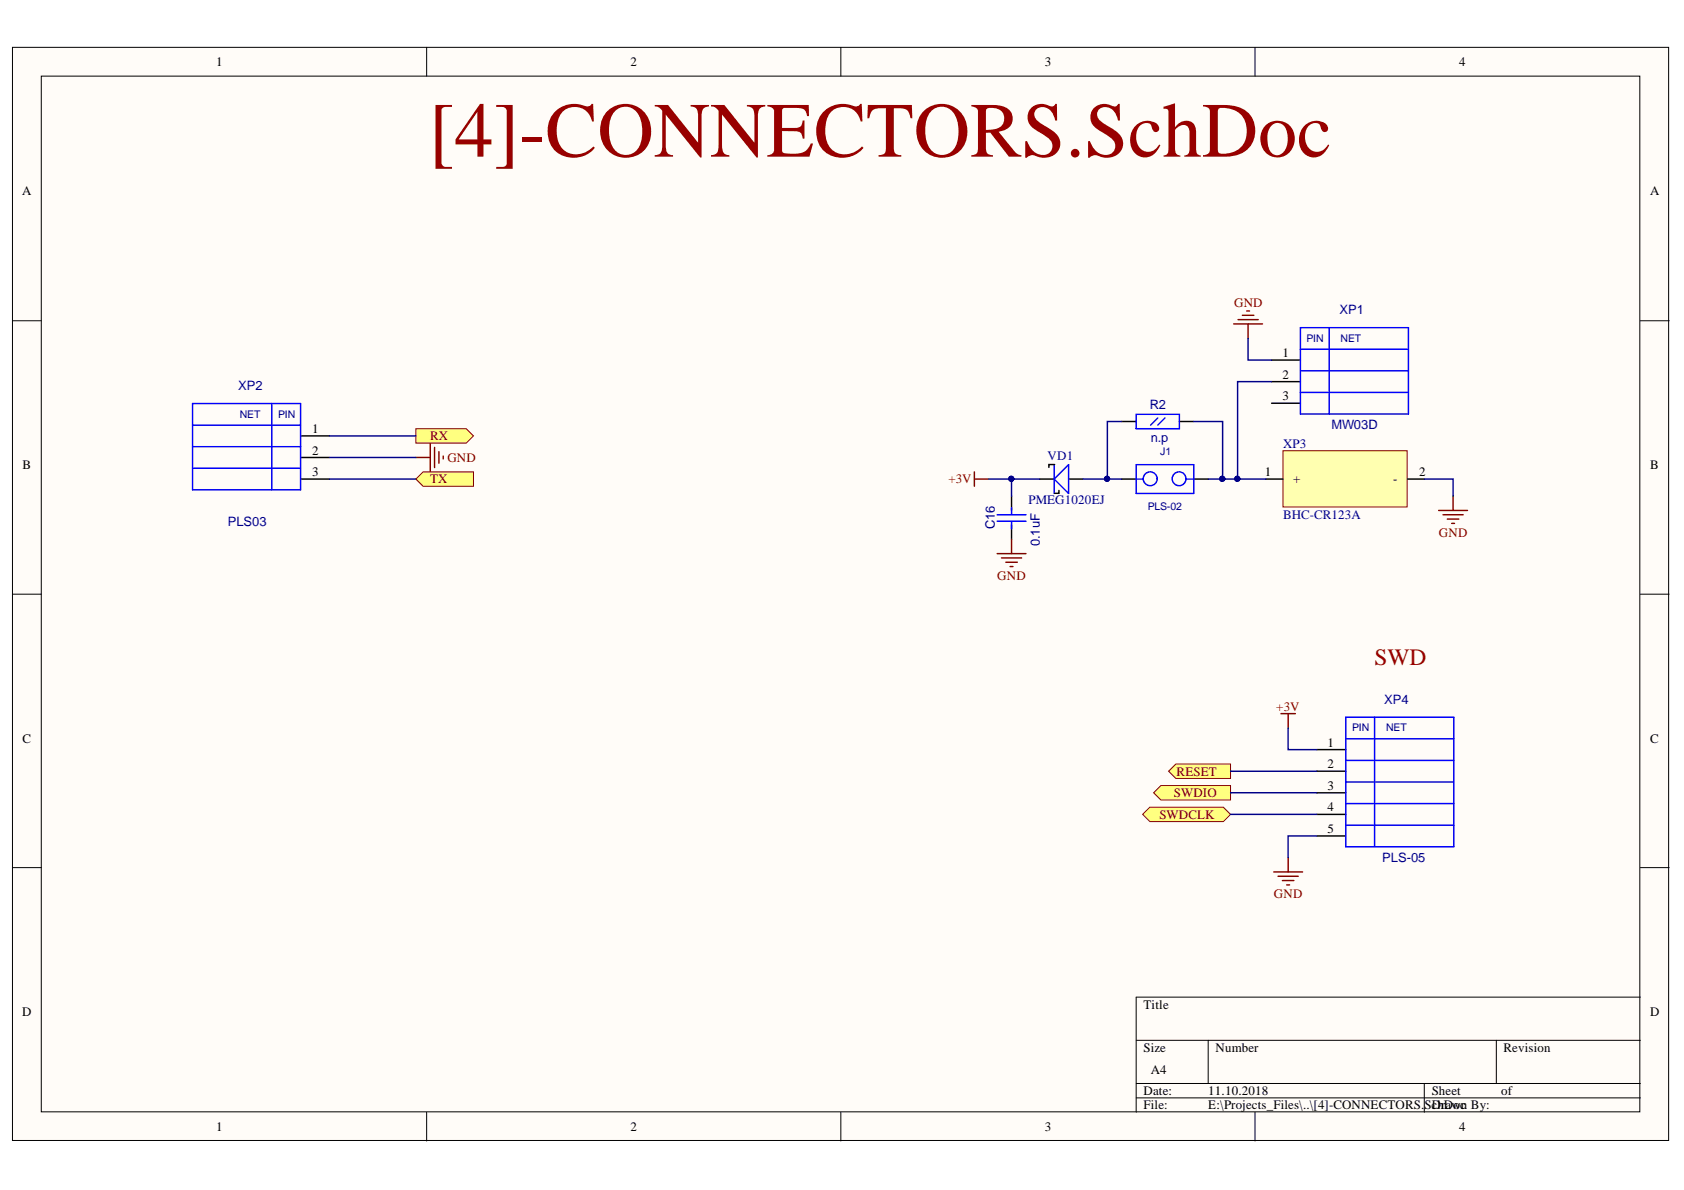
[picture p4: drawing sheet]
<svg xmlns="http://www.w3.org/2000/svg" width="297mm" height="210mm" viewBox="0 0 297 210" stroke-linecap="round" stroke-linejoin="round" font-family="sans-serif">
<defs><g id="words">
<text font-size="13.8" fill="#980000" x="75.6" y="27.6">[4]-CONNECTORS.SchDoc</text>
<text font-size="4.1" fill="#980000" x="242.5" y="117.4">SWD</text>
<g font-size="2.3">
<text x="38.1" y="11.7">1</text>
<text x="111.2" y="11.7">2</text>
<text x="184.3" y="11.7">3</text>
<text x="257.4" y="11.7">4</text>
<text x="3.9" y="34.5">A</text>
<text x="291.1" y="34.5">A</text>
<text x="226.2" y="63">1</text>
<text x="226.2" y="66.8">2</text>
<text x="226.2" y="70.6">3</text>
<text x="55.1" y="76.4">1</text>
<text x="4" y="82.7">B</text>
<text x="55.1" y="80.2">2</text>
<text x="55.1" y="84">3</text>
<text x="223.1" y="84">1</text>
<text x="250.3" y="84">2</text>
<text x="291.1" y="82.7">B</text>
<text x="228.1" y="85.3">+</text>
<text x="245.8" y="85.3">-</text>
<text x="4" y="131">C</text>
<text x="234.2" y="131.7">1</text>
<text x="291.1" y="131">C</text>
<text x="234.2" y="135.5">2</text>
<text x="234.2" y="143.1">4</text>
<text x="234.2" y="139.3">3</text>
<text x="234.2" y="146.9">5</text>
<text x="3.9" y="179.2">D</text>
<text x="201.7" y="177.9">Title</text>
<text x="291.1" y="179.2">D</text>
<text x="201.7" y="185.6">Size</text>
<text x="214.4" y="185.6">Number</text>
<text x="265.2" y="185.6">Revision</text>
<text x="203" y="189.4">A4</text>
<text x="201.7" y="193.2">Date:</text>
<text x="201.7" y="195.7">File:</text>
<text x="213.1" y="193.2">11.10.2018</text>
<text x="213.1" y="195.7">E:\Projects_Files\..\[4]-CONNECTORS.SchDoc</text>
<text x="252.5" y="193.2">Sheet</text>
<text x="252.5" y="195.7">Drawn By:</text>
<text x="264.8" y="193.2">of</text>
<text x="38.1" y="199.5">1</text>
<text x="111.2" y="199.5">2</text>
<text x="184.3" y="199.5">3</text>
<text x="257.4" y="199.5">4</text>
</g>
<g font-size="2.3" fill="#800000">
<text x="217.7" y="54.1">GND</text>
<text x="75.9" y="77.7">RX</text>
<text x="78.9" y="81.5">GND</text>
<text x="75.9" y="85.3">TX</text>
<text x="167.3" y="85.3">+3V</text>
<text x="253.8" y="94.6">GND</text>
<text x="175.9" y="102.2">GND</text>
<text x="225.1" y="125.4">+3V</text>
<text x="207.5" y="136.8">RESET</text>
<text x="207" y="140.6">SWDIO</text>
<text x="204.5" y="144.4">SWDCLK</text>
<text x="224.7" y="158.4">GND</text>
</g>
<g font-size="2.3" fill="#000080">
<text x="236.3" y="55.4">XP1</text>
<text x="42" y="68.8">XP2</text>
<text x="202.8" y="72.1">R2</text>
<text x="203" y="77.9">n.p</text>
<text x="234.9" y="75.7">MW03D</text>
<text x="184.8" y="81.2">VD1</text>
<text x="226.3" y="79">XP3</text>
<text x="181.4" y="89">PMEG1020EJ</text>
<text x="40.2" y="92.9">PLS03</text>
<text x="175.5" y="93.4" transform="rotate(-90 175.5 93.4)">C16</text>
<text x="226.3" y="91.5">BHC-CR123A</text>
<text x="183.4" y="96.3" transform="rotate(-90 183.4 96.3)">0.1uF</text>
<text x="244.2" y="124.1">XP4</text>
<text x="243.8" y="152.1">PLS-05</text>
</g>
<g font-size="1.9" fill="#000080">
<text x="230.5" y="60.3">PIN</text>
<text x="236.5" y="60.3">NET</text>
<text x="42.3" y="73.7">NET</text>
<text x="49.1" y="73.7">PIN</text>
<text x="204.7" y="80.3">J1</text>
<text x="202.5" y="90">PLS-02</text>
<text x="238.5" y="129">PIN</text>
<text x="244.5" y="129">NET</text>
</g>
</g></defs>
<g fill="#fffcf8" stroke="#000" stroke-width=".18">
<path d="M2.2 8.4h292.1v192.8h-292.1z"/>
<path d="M7.3 13.4h281.9v182.7h-281.9z"/>
</g>
<g fill="none" stroke="#000" stroke-width=".18">
<path d="M75.3 8.4v5M148.3 8.4v5M221.4 8.4v5M2.2 56.6h5.1M289.3 56.6h5.1M2.2 104.8h5.1M289.3 104.8h5.1M2.2 153h5.1M289.3 153h5.1M289.3 175.9h-88.9v20.3M75.3 196.2v5.1M148.3 196.2v5.1"/>
<path d="M200.4 183.5h88.9M200.4 191.1h88.9M200.4 193.7h88.9M213.1 183.5v7.6M221.4 196.2v5.1M251.2 191.1v5.1M263.9 183.5v7.6"/>
</g>
<path d="M226.3 79.5h21.9v9.9h-21.9z" fill="#ffffb0" stroke="#800000" stroke-width=".18"/>
<g fill="none" stroke="#000" stroke-width=".25">
<path d="M224.3 67.3h5.1M224.3 71.1h5.1M224.3 63.5h5.1M178.4 87.5v2.5M178.4 92.6v2.5M183.4 84.5h2.5M186 81.9h-1v.5M186.8 86.5v.5h-.8M188.5 84.5h2.5M223.3 84.5h3M248.3 84.5h3M232.3 136h5.1"/>
<path d="M232.3 139.8h5.1M232.3 132.2h5.1M232.3 143.6h5.1M232.3 147.5h5.1"/>
</g>
<g fill="none" stroke="#800000" stroke-width=".25">
<path d="M217.6 57.1h5.1M218.4 56.4h3.5M219.1 55.6h2.1M219.9 54.9h.5M220.2 57.1v2.6M171.9 83.2v2.6M171.9 84.5h2.5M175.9 97.7h5.1M176.6 98.4h3.6M177.4 99.2h2M178.2 99.9h.5M178.4 95.1v2.6"/>
<path d="M253.8 90h5.1M254.5 90.8h3.6M255.3 91.6h2M256.1 92.3h.5M256.3 87.5v2.5M225.9 125.9h2.6M227.2 125.9v2.5M224.7 153.8h5.1M225.4 154.6h3.6M226.2 155.3h2M227 156.1h.5M227.2 151.3v2.5"/>
</g>
<g fill="none" stroke="#00f" stroke-width=".25">
<path d="M229.4 57.8h19v15.2h-19zM234.5 57.8v15.2M229.4 69.2h19M229.4 65.4h19M229.4 61.6h19M175.9 90.8h5.1M175.9 91.9h5.1M178.4 89.6v1.2M178.4 92.1v1.2M185.9 84.5l2.6-2.5v5zM185.9 82v5M237.4 137.9h19"/>
<path d="M237.4 134.1h19M237.4 130.3h19M237.4 126.5h19v22.9h-19zM242.5 126.5v22.9M237.4 145.6h19M237.4 141.7h19"/>
</g>
<g fill="#ffff80" stroke="#800000" stroke-width=".18">
<path d="M203.5 139.8l1.3-1.2h12.3v2.5h-12.3z" fill-rule="evenodd"/>
<path d="M206.1 136l1.3-1.2h9.7v2.5h-9.7z" fill-rule="evenodd"/>
</g>
<path d="M53 76.9h5.1M53 80.7h5.1M53 84.5h5.1" fill="none" stroke="#000" stroke-width=".25"/>
<path d="M34 71.2h19v15.2h-19zM34 78.8h19M34 75h19M47.9 71.2v15.2M34 82.6h19" fill="none" stroke="#00f" stroke-width=".25"/>
<path d="M75.9 78.2v5M76.7 78.9v3.6M77.4 79.7v2M73.4 80.7h2.5M78.2 80.4v.5" fill="none" stroke="#800000" stroke-width=".25"/>
<g fill="#ffff80" stroke="#800000" stroke-width=".18">
<path d="M73.4 75.6h8.8l1.3 1.3-1.3 1.3h-8.8z" fill-rule="evenodd"/>
<path d="M73.4 84.5l1.2-1.3h8.9v2.6h-8.9z" fill-rule="evenodd"/>
<path d="M201.6 143.6l1.2-1.2h13l1.3 1.2-1.3 1.3h-13z" fill-rule="evenodd"/>
</g>
<g fill="none" stroke="#000080" stroke-width=".25">
<path d="M220.2 59.7v3.8h4.1M58.1 76.9h15.3M197.9 74.3h-2.6v10.2M210.6 74.3h5.1v10.2M224.3 67.3h-6v17.2M58.1 84.5h15.3M58.1 80.7h15.3M174.4 84.5h4M183.4 84.5h-5v3M191 84.5h6.9M213.1 84.5h10.2M251.3 84.5h5v3"/>
<path d="M217.1 136h15.2M217.1 139.8h15.2M227.2 128.4v3.8h5.1M217.1 143.6h15.2M232.3 147.5h-5.1v3.8"/>
</g>
<g fill="#000080" stroke="#000080" stroke-width=".18">
<circle cx="178.4" cy="84.5" r=".46"/>
<circle cx="218.2" cy="84.5" r=".46"/>
<circle cx="195.3" cy="84.5" r=".46"/>
<circle cx="215.6" cy="84.5" r=".46"/>
</g>
<path d="M197.9 74.3h2.5M208 74.3h2.6M197.9 84.5h2.5M210.6 84.5h2.5" fill="none" stroke="#000" stroke-width=".25"/>
<g fill="none" stroke="#00f" stroke-width=".25">
<path d="M200.4 73.1h7.6v2.5h-7.6zM204.2 73.7l-1.3 1.3M205.5 73.7l-1.3 1.3M200.4 84.5h1.3M200.4 82h10.2v5h-10.2zM209.3 84.5h1.3"/>
<circle cx="202.9" cy="84.4" r="1.23"/>
<circle cx="208" cy="84.5" r="1.22"/>
</g>
<use href="#words"/>
</svg>
